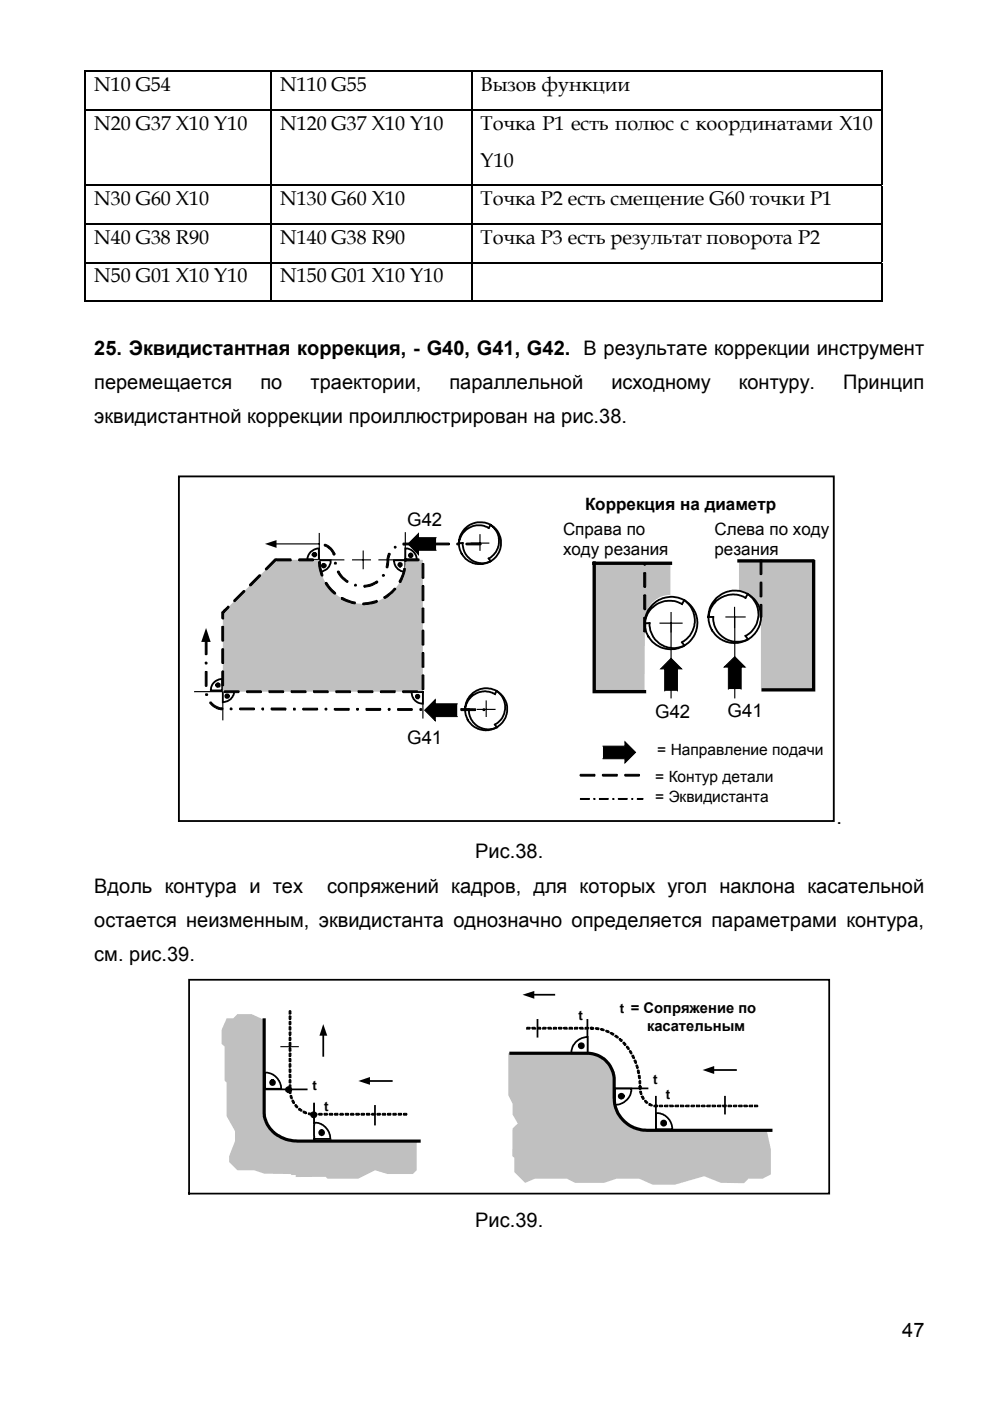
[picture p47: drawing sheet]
<svg xmlns="http://www.w3.org/2000/svg" width="210mm" height="297mm" viewBox="0 0 210 297" stroke-linecap="round" stroke-linejoin="round" font-family="sans-serif">
<defs><g id="words">
<g font-size="4.2">
<text x="20" y="19.3">N10 G54</text>
<text x="59.4" y="19.3">N110 G55</text>
<text x="101.9" y="19.3">Вызов функции</text>
<text x="20" y="27.5">N20 G37 X10 Y10</text>
<text x="59.4" y="27.5">N120 G37 X10 Y10</text>
<text x="101.9" y="27.5">Точка P1 есть полюс с координатами X10</text>
<text x="101.9" y="35.4">Y10</text>
<text x="20" y="43.5">N30 G60 X10</text>
<text x="59.4" y="43.5">N130 G60 X10</text>
<text x="101.9" y="43.5">Точка P2 есть смещение G60 точки P1</text>
<text x="20" y="51.7">N40 G38 R90</text>
<text x="59.4" y="51.7">N140 G38 R90</text>
<text x="101.9" y="51.7">Точка P3 есть результат поворота P2</text>
<text x="20" y="59.9">N50 G01 X10 Y10</text>
<text x="59.4" y="59.9">N150 G01 X10 Y10</text>
<text x="20" y="75.2">25. Эквидистантная коррекция, - G40, G41, G42. В результате коррекции инструмент</text>
<text x="20" y="82.5">перемещается</text>
<text x="55.2" y="82.5">по</text>
<text x="65.8" y="82.5">траектории,</text>
<text x="95.3" y="82.5">параллельной</text>
<text x="129.6" y="82.5">исходному</text>
<text x="156.6" y="82.5">контуру.</text>
<text x="178.8" y="82.5">Принцип</text>
<text x="20" y="89.8">эквидистантной коррекции проиллюстрирован на рис.38.</text>
<text x="177.4" y="174.6">.</text>
<text x="100.8" y="181.9">Рис.38.</text>
<text x="20" y="189.2">Вдоль контура и тех</text>
<text x="69.4" y="189.2">сопряжений кадров, для которых угол наклона касательной</text>
<text x="20" y="196.5">остается неизменным, эквидистанта однозначно определяется параметрами контура,</text>
<text x="20" y="203.8">см. рис.39.</text>
<text x="100.8" y="260.1">Рис.39.</text>
<text x="191.3" y="283.5">47</text>
</g>
<g font-size="4">
<text x="86.3" y="111.6">G42</text>
<text x="138.9" y="152.2">G42</text>
<text x="154.3" y="151.9">G41</text>
<text x="86.3" y="157.7">G41</text>
</g>
<g font-size="3.6">
<text x="119.4" y="113.3">Справа по</text>
<text x="124" y="108">Коррекция на диаметр</text>
<text x="151.5" y="113.3">Слева по ходу</text>
<text x="119.4" y="117.7">ходу резания</text>
<text x="151.5" y="117.7">резания</text>
</g>
<g font-size="3.3">
<text x="139.4" y="160">= Направление подачи</text>
<text x="138.9" y="165.7">= Контур детали</text>
<text x="138.9" y="170.1">= Эквидистанта</text>
</g>
<text font-size="3.1" x="137.2" y="218.6">касательным</text>
<g font-size="2.8">
<text x="131.4" y="214.8">t = Сопряжение по</text>
<text x="122.6" y="216.2">t</text>
<text x="66.3" y="231.1">t</text>
<text x="138.5" y="229.9">t</text>
<text x="141.2" y="233">t</text>
<text x="68.7" y="235.5">t</text>
</g>
</g></defs>
<path d="M17.9 15h.3v.3h-.3zM186.8 15h.3v.3h-.3zM186.8 63.7h.3v.2h-.3z" fill="#000"/>
<g fill="none" stroke="#000" stroke-width=".25">
<path d="M17.9 15.2h169.2M18.1 15.3v7.9M57.5 15.3v7.9M100 15.3v7.9M186.9 15.3v7.9M17.9 23.3h169.2M17.9 39.3h169.2M18.1 23.4v15.8M18.1 39.5v7.9M57.5 23.4v15.8M57.5 39.5v7.9M100 23.4v15.8"/>
<path d="M100 39.5v7.9M186.9 23.4v15.8M186.9 39.5v7.9M17.9 47.5h169.2M17.9 55.7h169.2M18.1 47.6v7.9M18.1 55.8v8.1M57.5 47.6v7.9M57.5 55.8v8.1M100 47.6v7.9M100 55.8v8.1M186.9 47.6v7.9"/>
<path d="M186.9 55.8v8.1M17.9 63.8h39.5M57.6 63.8h42.3M100.1 63.8h86.7"/>
</g>
<path d="M83.5 118.8h2.4v2.4a2.43 2.43 0 0 1-2.4-2.4z" fill-rule="evenodd" fill="#fff"/>
<g fill="none" stroke="#000" stroke-width=".39">
<path d="M83.5 118.8h2.4v2.4a2.43 2.43 0 0 1-2.4-2.4zM84.7 119.4h.3l.2 .2v.3l-.3 .2-.4-.3zM98.2 112.9l1.3-1a4.2 4.2 0 0 1 3.2-.4l.9 .4 .4-.6 .4 .3a4.1 4.1 0 0 1 1.4 2.7v.8a4.2 4.2 0 0 1-2.2 3.3l.4 .6a4.1 4.1 0 0 1-4.9-1 4.5 4.5 0 0 1-1-2.9l-.8 .1 .4-1.5zM99.8 147.9a4.3 4.3 0 0 1 5.1-.7l.4-.7a4.1 4.1 0 0 1 1.8 3l-.1 1.2a4 4 0 0 1-2.1 2.9l.4 .6a4.1 4.1 0 0 1-5.9-3.8h-.8v-.2l.2-.9z"/>
<circle cx="101.7" cy="115.2" r="4.5"/>
<circle cx="103" cy="150.4" r="4.5"/>
</g>
<path d="M84.7 119.4h.3l.2 .2v.3l-.3 .2-.4-.3z" fill-rule="evenodd" fill="#000"/>
<path d="M98.1 115.1l-.8 .1M99.9 115.1h3.7M101.8 113.4v3.3M98.6 150.4h.8M101.2 150.4h3.7M103.1 148.6v3.3" fill="none" stroke="#000" stroke-width=".24"/>
<path d="M126 119.4h16.2v6.8a5.5 5.5 0 0 0-5.5 5.6v14.8h-10.7z" fill-rule="evenodd" fill="#c0c0c0"/>
<g fill="none" stroke="#000" stroke-width=".39">
<path d="M37.9 101h138.9v73.1h-138.9zM138.2 128.9a5.3 5.3 0 0 1 6.4-.8l.5-.8a5.1 5.1 0 0 1 1.8 2.2 5.3 5.3 0 0 1-2.3 6.7l.5 .7a5 5 0 0 1-6.2-1.3l-.4-.6a4.8 4.8 0 0 1-.8-2.9l-1 .1 .1-.6 .6-1.6z"/>
<circle cx="142.3" cy="132.1" r="5.6"/>
</g>
<path d="M137.7 132.1l-1 .1M140 132.1h4.6M142.3 129.9v18.1M155.8 130.8v17.2" fill="none" stroke="#000" stroke-width=".24"/>
<path d="M136.5 130.9h.3l.1 .1v2.9l-.2 .1-.2-.1zM136.5 126.2l.2-.1 .2 .1v2.9l-.2 .2-.2-.2zM136.5 121.5h.4v2.9l-.2 .1-.2-.1zM136.5 119.3h.3l.1 .1-.2 .4-.2-.1z" fill="#000" stroke="#000" stroke-width=".21"/>
<path d="M142.2 119.4h-16.2v27.2h10.7" fill="none" stroke="#000" stroke-width=".71"/>
<path d="M156.7 118.9l15.8 .2v26.8h-11.2v-15.7a5.1 5.1 0 0 0-4.6-4.9z" fill-rule="evenodd" fill="#c0c0c0"/>
<g fill="#000" stroke="#000" stroke-width=".21">
<path d="M98.8 115.3l.1-.2h3l.1 .3-.1 .1h-3zM96.9 115.1l.3 .1v.3l-.3-.1zM92.2 115.1h3l.1 .3-.1 .1h-3zM90.1 115.3l.3-.2 .2 .3-.3 .1zM85.5 115.2l3-.1 .1 .3-3 .2-.2-.2zM83.6 115.9l.3-.1a.21 .21 0 0 1 .1 .3 .21 .21 0 0 1-.3 .1zM82.4 117.3l.3 .1v.2l-.3 .9-.1 1.8-.3 .1-.1-.1 .1-1.8zM81.1 121.9l.2-.1 .2 .2-.3 .2zM77.2 124.2l1.5-.4 1.1-.6 .3 .2a2.73 2.73 0 0 1-2 1l-.8 .1zM75.2 124l.2-.1 .2 .3h-.4zM71.5 121.2h.4a4.7 4.7 0 0 0 1.8 1.9l.1 .2-.3 .1a5 5 0 0 1-1.9-1.9zM71 119.3h.3v.2h-.4zM68.8 115.4a3 3 0 0 1 2.2 2.2l-.3 .1v-.1a3.1 3.1 0 0 0-1.8-1.8l-.2-.1z"/>
<path d="M161.2 118.8l.3-.1v.1v2.9l-.1 .1h-.2zM161.2 123.4l.3 .2v2.8l-.1 .2-.2-.1zM161.2 128.2l.2-.1 .1 .2v2.5l-.1 .1h-.2z"/>
<path d="M123.1 164.2h2.9l.2 .2-.2 .1h-2.9l-.1-.1zM127.7 164.3l3.1-.1 .1 .2-.1 .1h-3zM132.5 164.3l3-.1 .1 .2-.1 .1h-2.9z"/>
<path d="M123.1 169.3h1.8l.1 .2h-1.9zM125.9 169.3h.2l.1 .2h-.3zM127.1 169.3h1.8v.2h-1.8zM129.9 169.3h.2l.1 .2h-.2zM131.1 169.3h1.9v.2h-1.8zM133.9 169.3h.3v.2h-.3zM135.1 169.3h1.2v.2h-1.1z"/>
</g>
<path d="M156.7 118.9h15.6M172.5 119.1v27.2h-10.7" fill="none" stroke="#000" stroke-width=".71"/>
<g fill="none" stroke="#000" stroke-width=".39">
<path d="M151.8 127.4a5.3 5.3 0 0 1 6.3-.7l.4-.8a5.2 5.2 0 0 1-.4 8.9l.5 .8-1 .3-1.7 .2a5.1 5.1 0 0 1-4.7-5.3h-1l.1-.5 .6-1.6z"/>
<circle cx="155.8" cy="130.8" r="5.6"/>
</g>
<path d="M58.4 115.3h9.3M67.7 113.1v5.6h5.2M74.8 118.7h3.7M77 116.8v3.8M85.9 112.9v5.8h-5.6M150.2 130.8h1M153.9 130.8h4.1M155.7 128.8v4.3M41.3 146.6h5.9v6M89.7 146.6v5.6" fill="none" stroke="#000" stroke-width=".24"/>
<g fill="#000">
<path d="M56.2 115.3l2.4-.8v1.7z"/>
<path d="M127.8 158.2h4.7v-.9l2.2 2.2-2.2 2.3v-.9h-4.7z" fill-rule="evenodd"/>
<path d="M142.3 139.6l2.2 2.2h-.9v4.7h-2.7v-4.7h-.8z" fill-rule="evenodd"/>
<path d="M153.5 141.4l2.3-2.2 2.2 2.2h-.9v4.7h-2.7v-4.7z" fill-rule="evenodd"/>
</g>
<path d="M127.8 158.2h4.7v-.9l2.2 2.2-2.2 2.3v-.9h-4.7M140.9 146.5v-4.7h-.8l2.2-2.2 2.2 2.2h-.9v4.7M154.4 146.1v-4.7h-.9l2.3-2.2 2.2 2.2h-.9v4.7" fill="none" stroke="#000" stroke-width=".21"/>
<path d="M47.2 146.5h2.5a2.5 2.5 0 0 1-2.5 2.4z" fill-rule="evenodd" fill="#fff"/>
<path d="M47.2 146.5h2.5a2.5 2.5 0 0 1-2.5 2.4zM47.9 147.3l.4-.1a.41 .41 0 0 1 0 .8l-.4-.1z" fill="none" stroke="#000" stroke-width=".39"/>
<path d="M47.9 147.3l.4-.1a.41 .41 0 0 1 0 .8l-.4-.1z" fill-rule="evenodd" fill="#000"/>
<path d="M45.6 144.5l.8-.4 .7-.2v2.5h-2.4a2.25 2.25 0 0 1 .9-1.9z" fill-rule="evenodd" fill="#fff"/>
<path d="M45.6 144.5l.8-.4 .7-.2v2.5h-2.4a2.25 2.25 0 0 1 .9-1.9zM45.9 145a.38 .38 0 0 1 .4-.1 .38 .38 0 0 1 .3 .2v.3l-.2 .2a.39 .39 0 0 1-.5-.1 .39 .39 0 0 1 0-.5z" fill="none" stroke="#000" stroke-width=".39"/>
<path d="M45.9 145a.38 .38 0 0 1 .4-.1 .38 .38 0 0 1 .3 .2v.3l-.2 .2a.39 .39 0 0 1-.5-.1 .39 .39 0 0 1 0-.5z" fill-rule="evenodd" fill="#000"/>
<path d="M67.7 118.8h2.4a2.38 2.38 0 0 1-2.4 2.4z" fill-rule="evenodd" fill="#fff"/>
<g fill="none" stroke="#000" stroke-width=".39">
<path d="M67.7 118.8h2.4a2.38 2.38 0 0 1-2.4 2.4z"/>
<circle cx="68.6" cy="119.9" r=".37"/>
</g>
<circle cx="68.6" cy="119.9" r=".37" fill="#000"/>
<path d="M65.9 117a2.57 2.57 0 0 1 1.7-.7v2.4h-2.4l.2-.9z" fill-rule="evenodd" fill="#fff"/>
<g fill="none" stroke="#000" stroke-width=".39">
<path d="M65.9 117a2.57 2.57 0 0 1 1.7-.7v2.4h-2.4l.2-.9z"/>
<circle cx="66.7" cy="117.6" r=".39"/>
</g>
<circle cx="66.7" cy="117.6" r=".39" fill="#000"/>
<path d="M85.9 116.3a2.41 2.41 0 0 1 2.5 2.4h-2.5z" fill-rule="evenodd" fill="#fff"/>
<g fill="none" stroke="#000" stroke-width=".39">
<path d="M85.9 116.3a2.41 2.41 0 0 1 2.5 2.4h-2.5z"/>
<circle cx="87.1" cy="117.8" r=".37"/>
</g>
<circle cx="87.1" cy="117.8" r=".37" fill="#000"/>
<path d="M47.2 129.9l11.2-11.2h9.3a9.1 9.1 0 0 0 9.1 9.3 9.1 9.1 0 0 0 9.1-9.3h3.8v27.9h-42.5z" fill-rule="evenodd" fill="#c0c0c0"/>
<g fill="#000" stroke="#000" stroke-width=".21">
<path d="M58.6 118.5h3l.1 .3-2.9 .1-.2-.2zM63.4 118.5h2.9l.2 .3-3 .1-.2-.1zM67.5 119.2l.2-.2 .2 .2 .1 .9 .5 1.7-.2 .3-.2-.1-.4-1.4zM69 123.5l.3 .1 .7 .9 1.1 1.1v.3a4.3 4.3 0 0 1-2.1-2.1zM72.4 126.7l2.9 .9v.3a6.6 6.6 0 0 1-2.9-.9zM77 127.8l2.8-.5 .2 .1v.2a1.9 1.9 0 0 1-1.6 .5l-1.3 .1-.2-.1zM81.4 126.5l1.2-.8 1-.9h.3a5.9 5.9 0 0 1-2.2 2l-.3-.1zM85.6 120.6h.3a6.1 6.1 0 0 1-.9 2.8 .21 .21 0 0 1-.3 .1 .21 .21 0 0 1-.1-.3l.7-1.4zM85.8 118.7a.21 .21 0 0 1 .4 0 .21 .21 0 0 1-.4 0zM85.8 118.5h2.9l.2 .2-.2 .2h-2.8l-.1-.1zM89.5 119.5h.4v3l-.2 .1-.2-.1zM89.5 124.2h.4v3.1h-.2h-.2zM89.5 128.9l.4 .1-.1 3h-.3zM89.5 133.7l.1-.1 .3 .1v3l-.2 .1-.2-.1zM89.5 138.4l.4 .1-.1 3-.3-.1zM89.5 143.2h.4v2.9l-.2 .1-.2-.1zM85.4 146.5h3l.1 .2-.1 .2h-2.9zM80.7 146.5h3l.1 .2-.1 .2h-2.9zM75.9 146.5h3.1l.1 .2-.2 .2h-2.8zM71.2 146.5h3.1v.2l-.1 .2h-2.9zM66.5 146.5h3l.1 .2-.1 .2h-2.9zM61.7 146.5h3.1l.1 .2-.2 .2h-2.8zM57 146.5h3.1l.1 .2-.2 .2h-2.9zM52.3 146.5h3l.1 .2-.2 .2h-2.7zM47.5 146.6l3.1-.1 .1 .2-.2 .2h-2.8zM47.1 142.3h.3v3l-.1 .1-.3-.2zM47.1 137.6h.3v3l-.1 .1-.3-.2zM47.1 132.8l.3 .1v2.9l-.1 .1-.3-.1zM47.1 129.8l1.2-1.3 .3 .2v.1l-1.2 1.2v-.1v1.2l-.1 .1-.3-.1zM51.6 125.2l.3 .1v.2l-2.1 2.1-.2-.1v-.2zM53 123.9l1.9-2 .3 .1v.2l-1.9 2h-.3zM58.3 118.5h.2l.1 .3-2 2h-.3v-.3z"/>
<path d="M43.6 135.7l.3 .1v2.8l-.1 .2-.3-.1zM43.5 140.5l.3-.1 .1 .3-.3 .1zM43.6 142.4l.3 .1v2.8l-.2 .2-.2-.1zM43.6 147.2l.3-.1 .1 .2-.3 .1zM44.5 148.9l.3-.1 1.3 1.1 1 .2 .1 .3a2.8 2.8 0 0 1-2.7-1.5zM48.9 150.1h.2l.1 .3h-.4zM50.9 150.1h2.9l.1 .3-.1 .1h-2.9l-.1-.1zM55.6 150.1l.3 .1-.1 .3-.3-.1zM57.6 150.1h2.9l.1 .3-.1 .1h-2.8l-.2-.1zM62.2 150.2h.4v.3h-.3zM64.2 150.2h3l.2 .2-.2 .1h-2.9zM68.9 150.2h.4v.3h-.3zM70.9 150.2h3.1v.2l-.1 .2h-2.9zM75.7 150.2h.3l-.1 .3a.2 .2 0 0 1-.2 0 .2 .2 0 0 1 0-.3zM77.6 150.3l3-.1 .1 .2-.1 .2h-2.8zM82.3 150.4a.21 .21 0 0 1 .4 0 .21 .21 0 0 1-.4 0zM84.3 150.3l3-.1 .1 .3-3 .1zM89 150.3l.3-.1 .1 .3-.3 .1zM91 150.3l3-.1 .1 .3-.1 .2-2.9-.1zM95.7 150.3a.21 .21 0 0 1 .3 0 .21 .21 0 0 1 .1 .3 .21 .21 0 0 1-.3 0zM97.7 150.3h3l.1 .2-.1 .2h-2.9zM102.4 150.4l.3-.1 .1 .3-.3 .1z"/>
</g>
<path d="M43.7 133.1l1 3h-2z" fill="#000"/>
<path d="M87.2 146.7h2.5v2.5l-.4-.1a2.3 2.3 0 0 1-1.9-1.6z" fill-rule="evenodd" fill="#fff"/>
<path d="M87.2 146.7h2.5v2.5l-.4-.1a2.3 2.3 0 0 1-1.9-1.6zM88.3 147.4l.4-.1 .2 .5a.38 .38 0 0 1-.4 .2 .38 .38 0 0 1-.3-.2z" fill="none" stroke="#000" stroke-width=".39"/>
<g fill="#000">
<path d="M86.5 115.3l2.2-2.2v.9h3.8v2.7h-3.8v.9z" fill-rule="evenodd"/>
<path d="M88.3 147.4l.4-.1 .2 .5a.38 .38 0 0 1-.4 .2 .38 .38 0 0 1-.3-.2z" fill-rule="evenodd"/>
<path d="M90 150.6l2.3-2.3v.9h4.6v2.7h-4.6v.9z" fill-rule="evenodd"/>
</g>
<path d="M92.5 114h-3.8v-.9l-2.2 2.2 2.2 2.3v-.9h3.8M96.9 149.2h-4.6v-.9l-2.3 2.3 2.3 2.2v-.9h4.6" fill="none" stroke="#000" stroke-width=".21"/>
<path d="M48 215.9h1.4l.9-.9h3l2.7 1.2v20.2a6 6 0 0 0 2.2 3.9 7.2 7.2 0 0 0 3.1 1.5l1.4 .1h25.6v6.2l-.8 .8h-5.3l-2.7-.8-3.5 1.8h-6.6l-.4-.4-6.3 .1v-.5h-.9l-.2-.2-5.6-.1-2.1-.7h-3.6l-1.7-1.7v-1.3l1.2-3.2v-2.1l-1.8-3.2v-7.1l-.4-.4v-7.2l-.6-.6v-2.9z" fill-rule="evenodd" fill="#c0c0c0"/>
<path d="M61.3 214.4l.3-.1 .1 .1-.1 .6h-.3zM61.3 215.5l.3-.1v.7h-.3zM61.3 216.6l.3-.1 .1 .2v.4l-.2 .2-.2-.1zM61.3 217.7l.4 .1-.1 .6-.3-.1zM61.3 218.9l.3-.1 .1 .1v.5l-.2 .1-.2-.1zM61.4 219.9l.3 .1-.1 .6h-.3zM61.3 221.1l.3-.1 .1 .1v.5l-.2 .2-.2-.1zM61.3 222.2l.4 .1v.5l-.2 .1-.2-.1zM61.3 223.4l.3-.1 .1 .1v.5l-.2 .1-.2-.1zM61.3 224.5h.4l-.1 .6-.3-.1zM61.3 225.6l.3-.1 .1 .2v.4l-.2 .2-.2-.1zM61.3 226.7l.4 .1-.1 .6-.3-.1zM61.3 227.8h.3v.7l-.3-.1zM61.3 229l.3-.1 .1 .1-.1 .6-.3-.1zM61.3 230.1l.3-.1v.7h-.3zM61.3 231.2a.38 .38 0 0 1 .4 .2 .38 .38 0 0 1 0 .4h-.4zM61.5 232.3a.21 .21 0 0 1 .3 0 .21 .21 0 0 1 .1 .2l.1 .3-.3 .2zM62 233.3h.2l.2 .4v.3l-.3-.1-.2-.4zM62.6 234.3l.1-.1a.43 .43 0 0 1 .4 .6l-.2 .1-.2-.2zM63.3 235.1l.2-.1 .5 .3a.21 .21 0 0 1-.1 .3 .21 .21 0 0 1-.3-.1l-.3-.2zM64.3 235.6l.6 .2 .1 .2-.2 .1-.5-.2zM65.4 236h.6l.1 .3-.1 .1-.5-.1zM66.5 236.1h.6l.1 .2-.7 .1zM67.6 236.1h.6l.1 .2-.1 .1h-.6zM68.7 236.1h.6l.2 .2-.7 .1zM69.8 236.2l.6-.1 .2 .2-.1 .1h-.6zM71 236.1h.6l.1 .2-.1 .1h-.6zM72.1 236.1h.6l.1 .2-.1 .1h-.6zM73.2 236.1h.6l.1 .2-.6 .1zM74.3 236.1h.6l.2 .2-.1 .1h-.6zM75.4 236.1h.7l.1 .2-.7 .1zM76.5 236.2l.7-.1 .1 .2-.1 .1h-.6zM77.7 236.1h.6l.1 .2-.6 .1zM78.9 236.1h.5l.1 .2v.1h-.6l-.1-.1zM79.9 236.1h.7v.2l-.6 .1zM81.2 236.1h.5l.1 .2-.1 .1h-.6l-.1-.2zM82.2 236.1h.6l.1 .2-.7 .1zM83.4 236.1h.5l.1 .2-.1 .1h-.5zM84.5 236.1h.5l.2 .2-.7 .1zM85.6 236.1h.5l.2 .2-.1 .1h-.6z" fill="#000" stroke="#000" stroke-width=".21"/>
<path d="M68.5 219.4v4.5M56 231h9M78.2 229.2h4.9M79.5 234.5v3.9" fill="none" stroke="#000" stroke-width=".37"/>
<path d="M59.6 221.9h3.6M66.6 234v7.9" fill="none" stroke="#000" stroke-width=".23"/>
<path d="M68.5 217.1l.9 2.5h-1.7zM76 229.2l2.4-.9v1.7z" fill="#000"/>
<path d="M66.6 238h.5a3.6 3.6 0 0 1 3 3.5h-3.5z" fill-rule="evenodd" fill="#fff"/>
<g fill="none" stroke="#000" stroke-width=".37">
<path d="M66.6 238h.5a3.6 3.6 0 0 1 3 3.5h-3.5z"/>
<circle cx="68.2" cy="240.2" r=".52"/>
</g>
<circle cx="68.2" cy="240.2" r=".52" fill="#000"/>
<path d="M56.2 227.4h.5a3.6 3.6 0 0 1 2.9 3.4h-3.4z" fill-rule="evenodd" fill="#fff"/>
<g fill="none" stroke="#000" stroke-width=".37">
<path d="M56.2 227.4h.5a3.6 3.6 0 0 1 2.9 3.4h-3.4zM66.6 234v4.1"/>
<circle cx="57.8" cy="229.5" r=".53"/>
</g>
<g fill="#000">
<circle cx="57.8" cy="229.5" r=".53"/>
<circle cx="61.2" cy="231" r=".61"/>
<circle cx="66.5" cy="236.4" r=".62"/>
</g>
<path d="M56 216.2v19.9a6.7 6.7 0 0 0 7.1 5.8h25.8" fill="none" stroke="#000" stroke-width=".67"/>
<g fill="none" stroke="#000" stroke-width=".23">
<circle cx="61.2" cy="231" r=".61"/>
<circle cx="66.5" cy="236.4" r=".62"/>
</g>
<path d="M107.8 223.3h17a5.9 5.9 0 0 1 5.4 5.1v4.3a6.8 6.8 0 0 0 6.7 6.9h25.7l.8 4.1v5.3l-1.7 .9h-3l-1 1-4.9-.1-3.5-1.4-6.2 1.8h-4.8l-2.8-1.3h-4.7l-2.7 .9h-6.2l-1.7-.9h-6.7l-2.2 .9-2.2-2.3v-3l-.5-.4 .1-5.8 1.1-1.1-1.1-1.9v-2.3l-.9-1.8z" fill-rule="evenodd" fill="#c0c0c0"/>
<path d="M111.7 217.8h.6l.1 .3-.1 .1h-.6zM112.8 217.8h.6l.1 .3-.6 .1zM114 217.8h.5l.1 .3-.6 .1zM115.1 217.8h.5l.2 .3-.1 .1h-.6zM116.2 217.8h.6l.1 .3-.7 .1zM117.3 217.8h.6l.1 .3-.1 .1h-.6zM118.4 217.8h.6l.2 .2-.2 .2h-.5zM119.5 217.8h.6l.2 .2-.1 .2h-.6zM120.7 217.8h.5l.2 .3-.7 .1zM121.8 217.8h.6l.1 .3-.1 .1h-.6zM122.9 217.8h.6l.1 .3-.6 .1zM124.1 217.8h.5l.2 .3-.1 .1h-.6zM125.2 217.8h.1a.23 .23 0 0 1 .3 .1 .23 .23 0 0 1 0 .3h-.4zM125.3 217.9l.4-.1 .2 .2-.1 .2h-.4zM126.3 217.9h.6l.1 .3-.6 .1zM127.5 218.1l.5 .1 .1 .3-.6-.1-.2-.1zM128.4 218.5l.6 .1 .2 .2-.3 .1-.4-.1zM129.5 218.9l.6 .2v.2l-.3 .1-.4-.3zM130.5 219.5l.4 .2 .2 .3-.2 .1-.4-.3zM131.3 220.3l.1-.1a.37 .37 0 0 1 .4 .2 .37 .37 0 0 1-.1 .4l-.3-.2zM132.1 221a.42 .42 0 0 1 .5 .6h-.2l-.3-.4zM132.8 221.9h.3l.3 .3-.1 .3-.2-.1zM133.5 222.8h.3l.2 .4-.1 .2h-.3zM134 223.8l.3-.1 .2 .7-.3-.1zM134.5 224.8h.3l.1 .6h-.2zM134.9 225.8h.3l.1 .5v.2l-.3-.1zM135.2 226.9h.1a.46 .46 0 0 1 .2 .7l-.2-.1zM135.5 228h.2l-.1 .7-.2-.1-.1-.5zM135.5 229.2h.3v.6l-.3-.1zM135.6 230.3h.2l.1 .2-.3 .1zM135.6 230.3h.3v.5l-.1 .2-.2-.1zM135.7 231.4h.3l.1 .6h-.3zM136.1 232.5l.1-.1a.47 .47 0 0 1 .2 .7l-.3-.3zM136.7 233.3h.2l.4 .5-.3 .1zM137.6 234.1l.2-.1 .4 .2 .1 .2-.1 .1a.46 .46 0 0 1-.6-.4zM138.6 234.4l.5-.1 .1 .3-.5 .1zM139 234.3h.3l.1 .3-.4 .1-.1-.2zM139.8 234.4l.6-.1 .1 .3-.6 .1zM140.9 234.4l.7-.1v.3l-.6 .1zM142.1 234.3h.6v.3l-.6 .1zM143.2 234.3h.6v.3l-.6 .1zM144.3 234.3h.6l.1 .3-.7 .1zM145.4 234.4l.6-.1 .1 .3-.6 .1zM146.6 234.3h.6v.3l-.6 .1zM147.7 234.3h.6l.1 .3-.7 .1zM148.8 234.4l.6-.1 .1 .3-.7 .1zM149.9 234.4l.6-.1 .1 .3-.7 .1zM151 234.3h.6l.1 .3-.7 .1zM152.2 234.3h.6v.3l-.6 .1zM153.3 234.3h.6l.1 .3-.7 .1zM154.4 234.3h.6l.1 .3-.7 .1zM155.6 234.3h.5l.1 .3-.6 .1zM156.7 234.3h.6l.1 .3-.7 .1zM157.7 234.4l.7-.1 .1 .3-.7 .1zM158.8 234.4l.7-.1 .1 .3-.7 .1zM160 234.3h.6l.1 .3-.7 .1z" fill="#000" stroke="#000" stroke-width=".21"/>
<path d="M113.1 210.9h4.4M114 216.2v3.6M124.5 216.2v7.1M130.2 230.8h7.1M139.1 232.5v7.1M151.2 226.9h4.8M153.7 232.5v3.6" fill="none" stroke="#000" stroke-width=".37"/>
<path d="M110.8 210.9l2.5-.8v1.7zM149 226.9l2.4-.9v1.7z" fill="#000"/>
<path d="M139.1 236h.5a3.5 3.5 0 0 1 2.9 3.4h-3.4z" fill-rule="evenodd" fill="#fff"/>
<path d="M139.1 236h.5a3.5 3.5 0 0 1 2.9 3.4h-3.4zM140.3 237.8a.55 .55 0 0 1 .9 .1v.4a.55 .55 0 0 1-.7 .3 .55 .55 0 0 1-.2-.8z" fill="none" stroke="#000" stroke-width=".37"/>
<path d="M140.3 237.8a.55 .55 0 0 1 .9 .1v.4a.55 .55 0 0 1-.7 .3 .55 .55 0 0 1-.2-.8z" fill-rule="evenodd" fill="#000"/>
<path d="M130.4 230.8h3.5v.6a3.7 3.7 0 0 1-3.5 2.9z" fill-rule="evenodd" fill="#fff"/>
<g fill="none" stroke="#000" stroke-width=".37">
<path d="M130.4 230.8h3.5v.6a3.7 3.7 0 0 1-3.5 2.9z"/>
<circle cx="131.7" cy="232.4" r=".53"/>
</g>
<circle cx="131.7" cy="232.4" r=".53" fill="#000"/>
<path d="M122 221l.9-.7 1.7-.5v3.5h-3.4l.2-1.3z" fill-rule="evenodd" fill="#fff"/>
<g fill="none" stroke="#000" stroke-width=".37">
<path d="M40.1 207.7h135.7v45.4h-135.7zM122 221l.9-.7 1.7-.5v3.5h-3.4l.2-1.3z"/>
<circle cx="123.3" cy="221.7" r=".53"/>
</g>
<circle cx="123.3" cy="221.7" r=".53" fill="#000"/>
<path d="M108.3 223.3h16.5a5.8 5.8 0 0 1 5.4 5.2v4.3a6.9 6.9 0 0 0 6.9 6.8h26.3" fill="none" stroke="#000" stroke-width=".67"/>
<use href="#words"/>
</svg>
